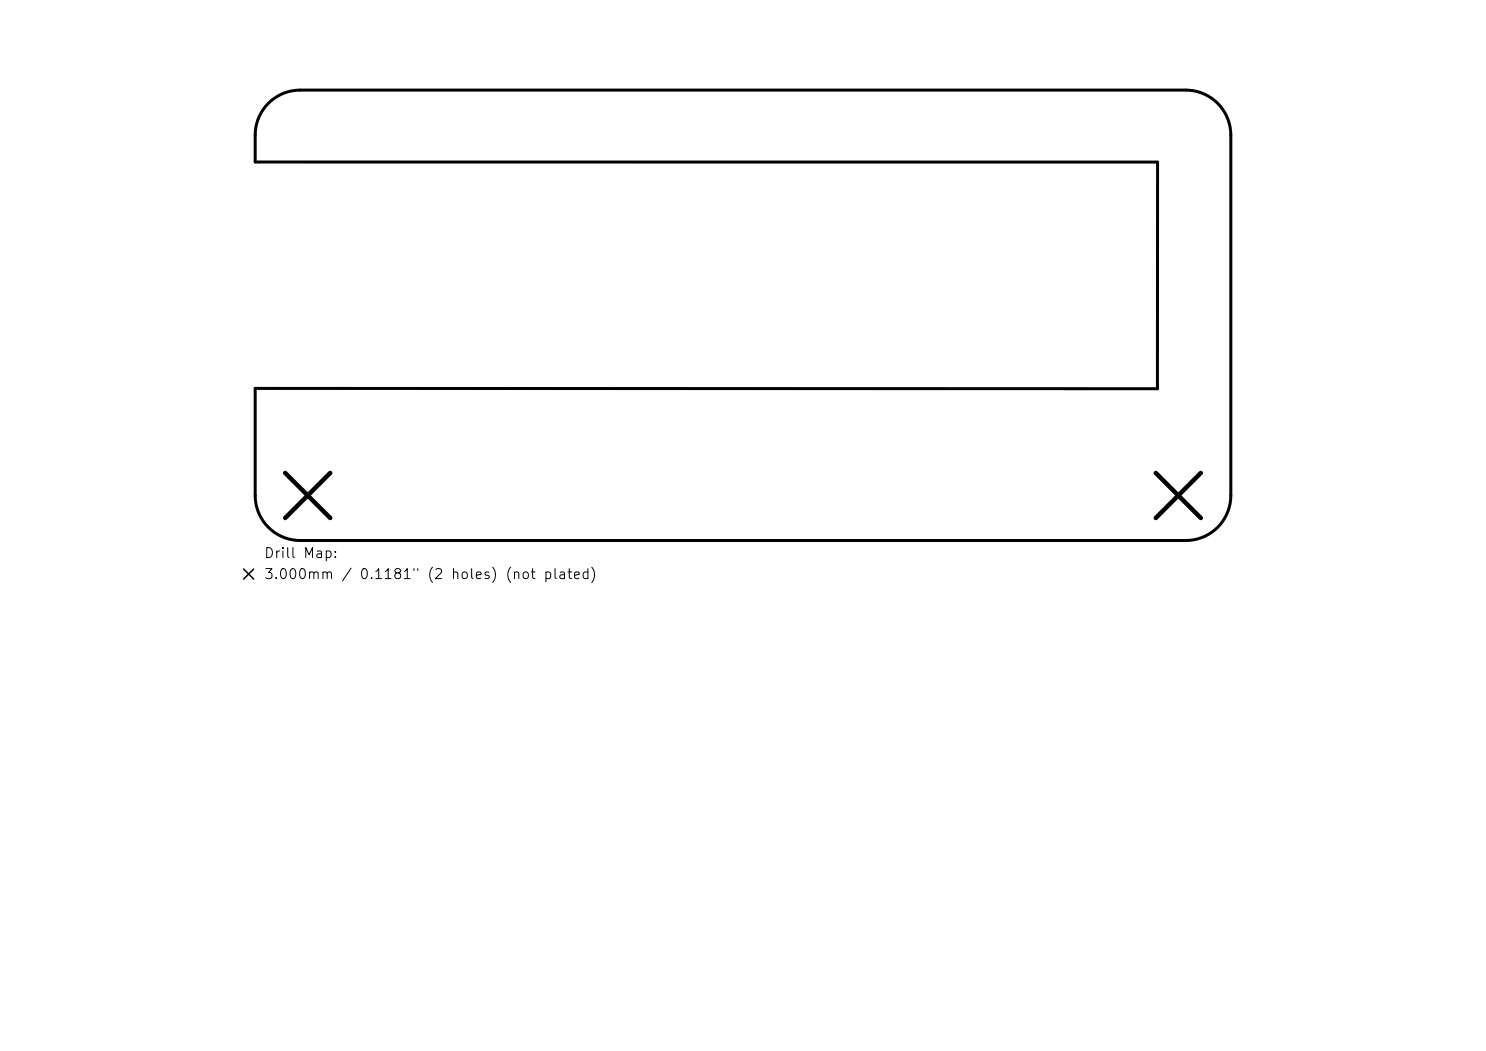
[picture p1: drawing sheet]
<svg xmlns="http://www.w3.org/2000/svg" width="297mm" height="210mm" viewBox="0 0 297 210" stroke-linecap="round" stroke-linejoin="round" font-family="sans-serif">
<defs><g id="words">
<g font-size="2">
<text x="52.6" y="112">Drill Map:</text>
<text x="52.6" y="116.2">3.000mm / 0.1181&quot; (2 holes) (not plated)</text>
</g>
</g></defs>
<path d="M53.6 20.6a9 9 0 0 1 6.4-2.6h177a9 9 0 0 1 9 9v72a9 9 0 0 1-9 9h-177a9 9 0 0 1-9-9v-21.4l180.3 .1 .1-45.3h-180.4v-5.4a9 9 0 0 1 2.6-6.4z" fill="none" stroke="#000" stroke-width=".6"/>
<path d="M57 94.5l9 9M66 94.5l-9 9M231 94.5l9 9M240 94.5l-9 9" fill="none" stroke="#000" stroke-width=".9"/>
<path d="M48.7 113.7l2 2M50.7 113.7l-2 2" fill="none" stroke="#000" stroke-width=".3"/>
<use href="#words"/>
</svg>
